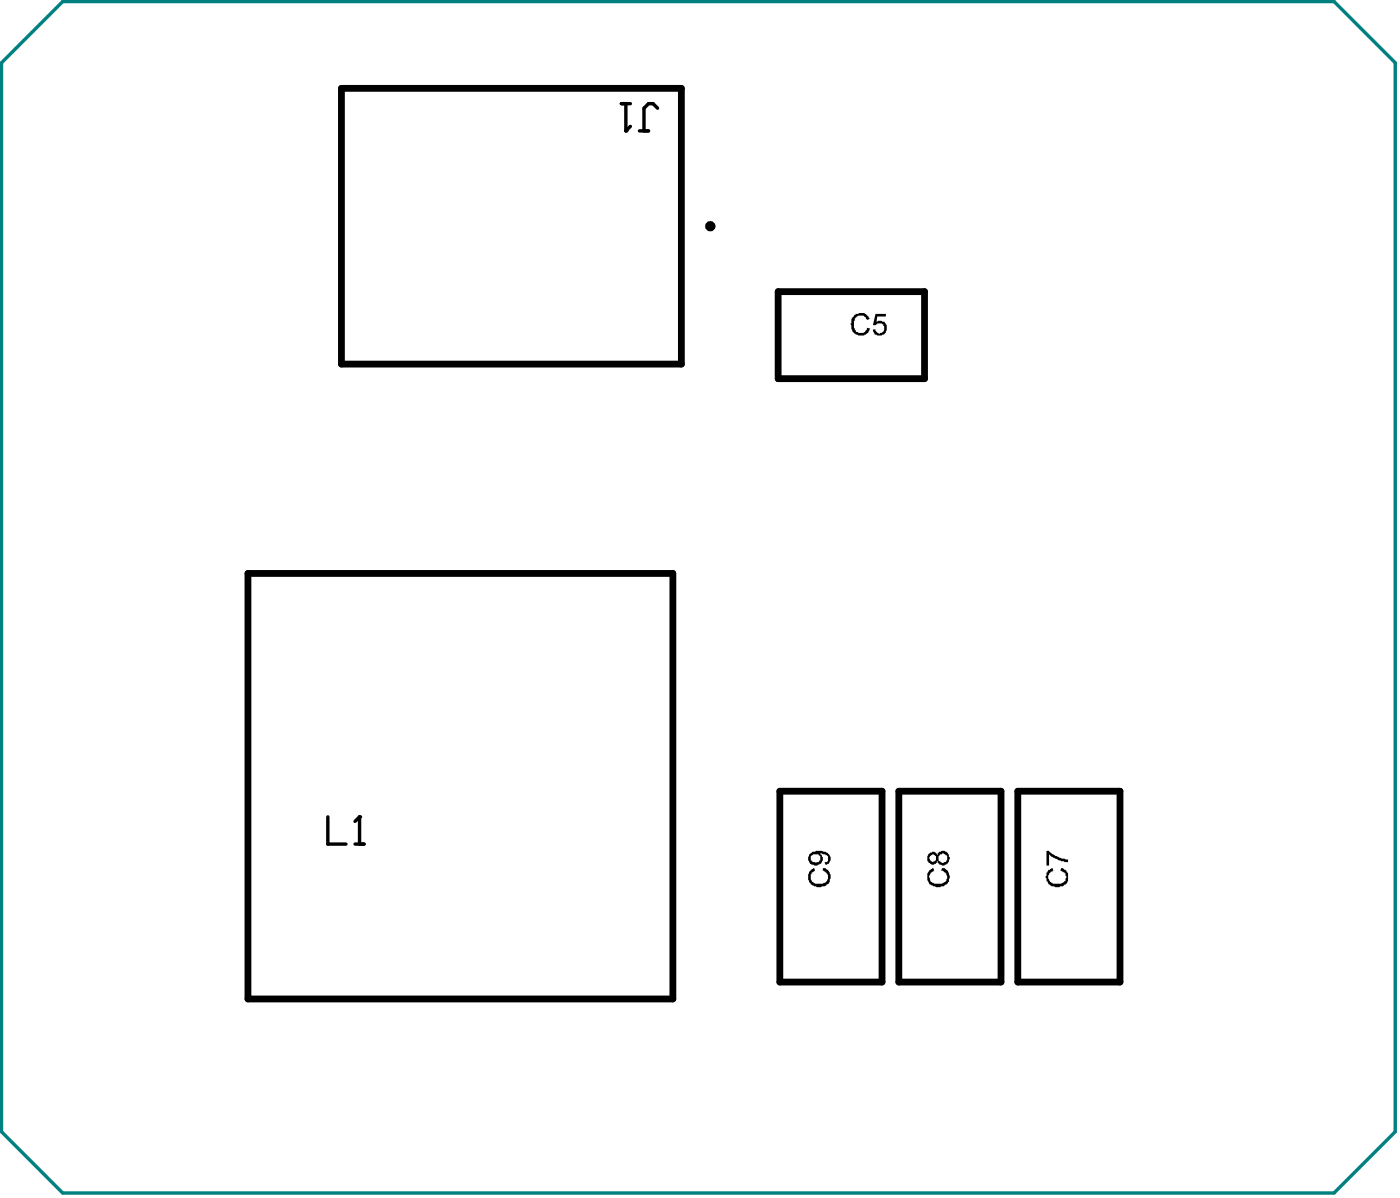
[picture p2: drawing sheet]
<svg xmlns="http://www.w3.org/2000/svg" width="137mm" height="117mm" viewBox="0 0 137 117" stroke-linecap="round" stroke-linejoin="round" font-family="sans-serif">
<g fill="none" stroke="#000" stroke-width=".66">
<path d="M33.4 8.6h33.2v27h-33.2zM76.1 28.5h14.3v8.5h-14.3zM24.2 56.1h41.6v41.6h-41.6zM76.2 77.4h10v18.6h-10zM87.9 77.4h10v18.6h-10zM99.5 77.4h10v18.6h-10z"/>
<circle cx="69.4" cy="22.1" r=".17"/>
</g>
<path d="M60.7 10.1h.9M61.2 10.1v2.7l.4-.4M62.5 12.8h.9M64.3 10.6l-.5-.5h-.4l-.4 .5v2.2M32.1 79.9v2.6h1.7M34.7 82.5h.9M34.7 80.3l.5-.4v2.6" fill="none" stroke="#000" stroke-width=".33"/>
<g fill="#000">
<path d="M83.7 30.7h.2a.83 .83 0 0 1 1.1 .4v.1l-.2 .1-.1-.2a.66 .66 0 0 0-1.1 .1 1.33 1.33 0 0 0 .1 1.3h.3a.6 .6 0 0 0 .8-.5l.3 .1-.1 .1a.92 .92 0 0 1-1.1 .6 .92 .92 0 0 1-.7-1v-.1v-.1a.51 .51 0 0 1 .3-.7zM85.6 30.7h1v.2h-.8l-.1 .6a.48 .48 0 0 1 .7-.1 .92 .92 0 0 1 0 1.3l-.3 .1a.6 .6 0 0 1-.7-.3l-.1-.3h.3l.1 .3a.48 .48 0 0 0 .8-.2 .48 .48 0 0 0-.5-.7h-.2l-.2 .2h-.3zM79.4 85l.2-.1 .1 .2-.1 .1a.45 .45 0 0 0-.3 .5v.1a.58 .58 0 0 0 .6 .6h.2a.55 .55 0 0 0 .6-.2 .61 .61 0 0 0 .2-.6 .61 .61 0 0 0-.4-.5v-.2a.82 .82 0 0 1 .6 1.1v.2a1.22 1.22 0 0 1-1.3 .5 .74 .74 0 0 1-.7-.6h-.1v-.3a.56 .56 0 0 1 .2-.6zM91 85l.3-.1v.2l-.1 .1a.66 .66 0 0 0-.4 .6h.1a.58 .58 0 0 0 .4 .6 1.11 1.11 0 0 0 1.2-.3v-.1a.4 .4 0 0 0-.1-.6l-.2-.3h-.2l.1-.2h.1a.91 .91 0 0 1 .7 1l-.1 .1a.72 .72 0 0 1-.8 .7 .96 .96 0 0 1-1.3-1v-.3zM102.5 85h.2l.2-.1 .1 .2-.1 .1a.3 .3 0 0 0-.3 .4h-.1a.8 .8 0 0 0 1.1 .8 .66 .66 0 0 0 .6-.3 .64 .64 0 0 0-.5-1v-.2h.1a.91 .91 0 0 1 .7 .7 .91 .91 0 0 1-.4 .9l-.1 .1a1.28 1.28 0 0 1-1.5-.2l-.3-.6 .1-.5h.1zM102.3 83.2h.3a2.7 2.7 0 0 0 1.2 .7l.6 .1v.3a3.1 3.1 0 0 1-1.8-.8v1.1h-.3z"/>
<path d="M79.4 83.6l-.1 .1a.38 .38 0 0 0 .1 .5v.1h.3a.39 .39 0 0 0 .4-.1 .39 .39 0 0 0 .1-.4l-.1-.1a.43 .43 0 0 0-.6-.2zM79.2 83.4a1.59 1.59 0 0 1 1.9 .2v.1a.52 .52 0 0 1-.1 .8h-.3l-.1-.2h.2a.44 .44 0 0 0 .2-.6l-.3-.1v-.1l-.5-.1 .1 .2a.53 .53 0 0 1 .1 .6 .53 .53 0 0 1-.5 .3v.1a.76 .76 0 0 1-.9-.8z"/>
<path d="M91 83.6l-.2 .3 .1 .2 .3 .2 .1-.1a.38 .38 0 0 0 .2-.5l-.2-.2zM91.9 83.5a.48 .48 0 0 0-.1 .7 .47 .47 0 0 0 .6 0 .47 .47 0 0 0 .2-.5l-.3-.3zM90.9 83.4h.2a.45 .45 0 0 1 .6 .2 .53 .53 0 0 1 .5-.4 .53 .53 0 0 1 .5 .3h.1v.2a.61 .61 0 0 1-.4 .8v.1h-.3l-.1-.1a.3 .3 0 0 1-.3-.3l-.3 .3a.33 .33 0 0 1-.5-.1h-.1a.63 .63 0 0 1 .1-1z"/>
<circle cx="61.2" cy="12.8" r=".17"/>
<circle cx="35.2" cy="79.9" r=".17"/>
</g>
<path d="M6.1 .2h124.3l6 5.9v104.5l-6 6h-124.3l-6-6v-104.5z" fill="none" stroke="#008080" stroke-width=".33"/>
</svg>
